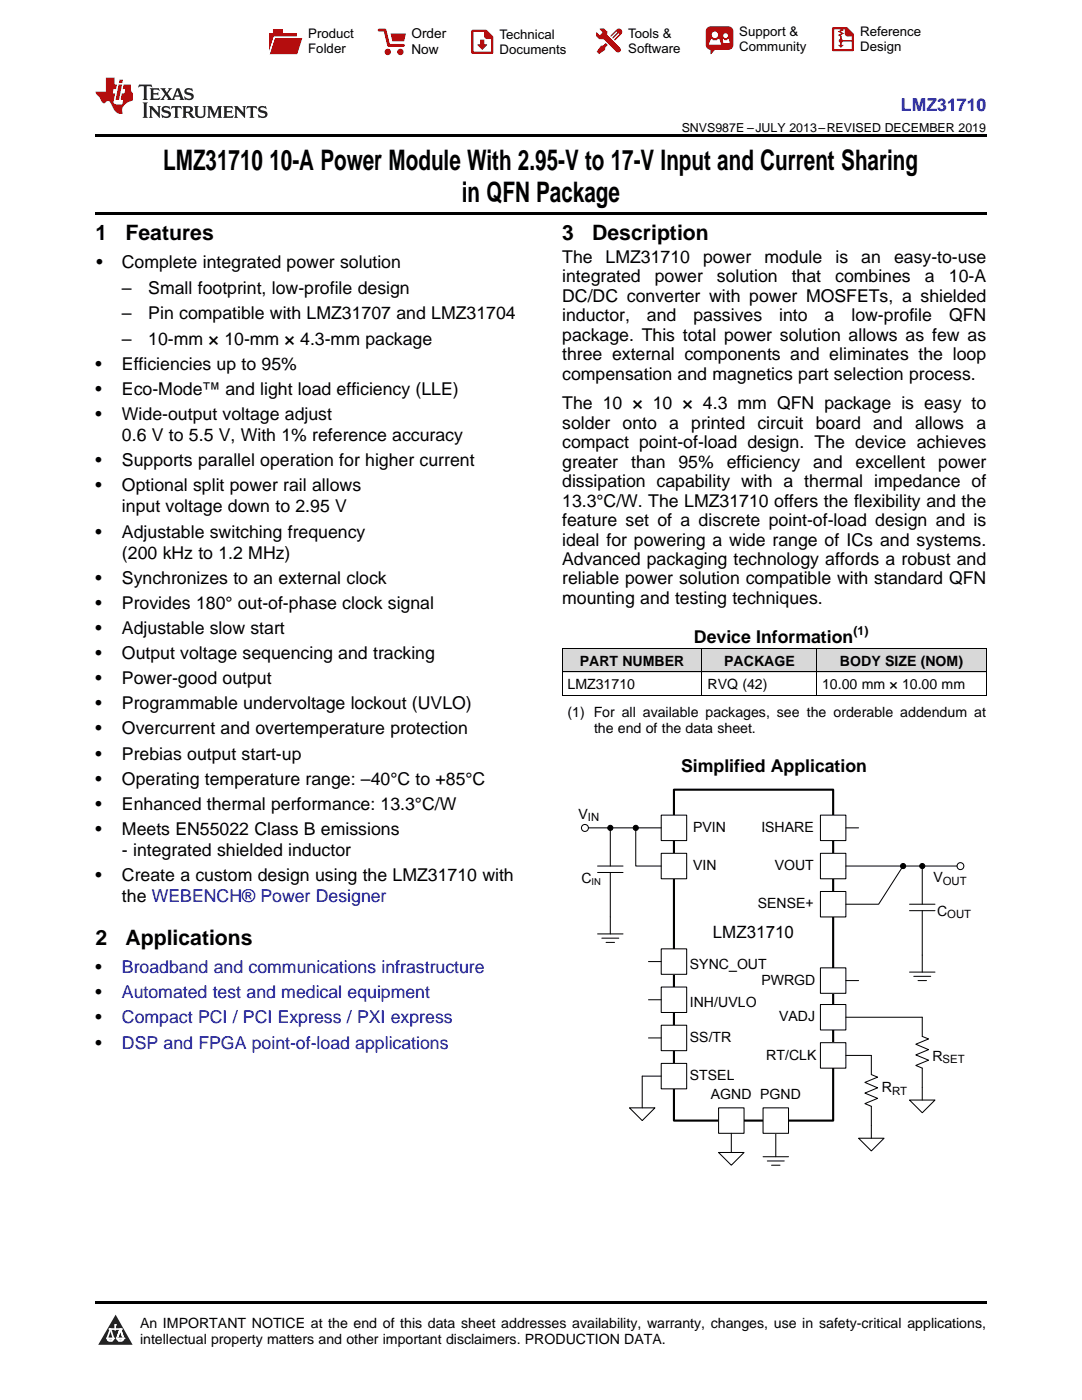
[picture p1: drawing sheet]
<svg xmlns="http://www.w3.org/2000/svg" width="216mm" height="279mm" viewBox="0 0 216 279" stroke-linecap="round" stroke-linejoin="round" font-family="sans-serif">
<defs><g id="words">
<g font-size="5.6">
<text x="32.6" y="33.9">LMZ31710</text>
<text x="53.7" y="33.9">10-A Power Module With 2.95-V to 17-V Input and Current Sharing</text>
<text x="92.1" y="40.3">in QFN Package</text>
</g>
<g font-size="4.2">
<text x="19" y="47.8">1</text>
<text x="25" y="47.8">Features</text>
<text x="112.2" y="47.8">3</text>
<text x="118.2" y="47.8">Description</text>
<text x="19" y="188.5">2</text>
<text x="25" y="188.5">Applications</text>
</g>
<text font-size="3.5" fill="#00f" x="179.8" y="22.2">LMZ31710</text>
<g font-size="3.5">
<text x="19.2" y="53.5">•</text>
<text x="24.3" y="53.5">Complete integrated power solution</text>
<text x="112.2" y="52.5">The</text>
<text x="120.8" y="52.5">LMZ31710</text>
<text x="140.3" y="52.5">power</text>
<text x="152.5" y="52.5">module</text>
<text x="166.7" y="52.5">is</text>
<text x="171.9" y="52.5">an</text>
<text x="178.4" y="52.5">easy-to-use</text>
<text x="24.3" y="58.6">–</text>
<text x="29.6" y="58.6">Small footprint, low-profile design</text>
<text x="112.2" y="56.3">integrated</text>
<text x="130.7" y="56.3">power</text>
<text x="143" y="56.3">solution</text>
<text x="158" y="56.3">that</text>
<text x="166.6" y="56.3">combines</text>
<text x="184.6" y="56.3">a</text>
<text x="189.3" y="56.3">10-A</text>
<text x="24.3" y="63.7">–</text>
<text x="29.6" y="63.7">Pin compatible with LMZ31707 and LMZ31704</text>
<text x="112.2" y="60.2">DC/DC converter with power MOSFETs, a shielded</text>
<text x="112.2" y="64.1">inductor,</text>
<text x="129.1" y="64.1">and</text>
<text x="138.4" y="64.1">passives</text>
<text x="155.5" y="64.1">into</text>
<text x="164.5" y="64.1">a</text>
<text x="169.9" y="64.1">low-profile</text>
<text x="189.4" y="64.1">QFN</text>
<text x="24.3" y="68.8">–</text>
<text x="29.6" y="68.8">10-mm × 10-mm × 4.3-mm package</text>
<text x="112.2" y="68">package. This total power solution allows as few as</text>
<text x="112.2" y="71.9">three external components and eliminates the loop</text>
<text x="19" y="73.8">•</text>
<text x="24.3" y="73.8">Efficiencies up to 95%</text>
<text x="112.2" y="75.7">compensation and magnetics part selection process.</text>
<text x="19" y="78.8">•</text>
<text x="19" y="83.8">•</text>
<text x="24.3" y="78.8">Eco-Mode™ and light load efficiency (LLE)</text>
<text x="24.3" y="83.8">Wide-output voltage adjust</text>
<text x="112.2" y="81.7">The 10 × 10 × 4.3 mm QFN package is easy to</text>
<text x="24.3" y="88">0.6 V to 5.5 V, With 1% reference accuracy</text>
<text x="112.2" y="85.6">solder onto a printed circuit board and</text>
<text x="112.2" y="89.5">compact point-of-load design. The device achieves</text>
<text x="182.6" y="85.6">allows</text>
<text x="194.8" y="85.6">a</text>
<text x="19" y="93">•</text>
<text x="24.3" y="93">Supports parallel operation for higher current</text>
<text x="112.2" y="93.3">greater</text>
<text x="125.9" y="93.3">than</text>
<text x="135.4" y="93.3">95%</text>
<text x="145" y="93.3">efficiency</text>
<text x="162.3" y="93.3">and</text>
<text x="170.7" y="93.3">excellent</text>
<text x="187.2" y="93.3">power</text>
<text x="19" y="98">•</text>
<text x="24.3" y="98">Optional split power rail allows</text>
<text x="112.2" y="97.2">dissipation capability with a thermal impedance of</text>
<text x="112.2" y="101.1">13.3°C/W. The LMZ31710 offers the flexibility and the</text>
<text x="19" y="107.3">•</text>
<text x="24.3" y="102.3">input voltage down to 2.95 V</text>
<text x="24.3" y="107.3">Adjustable switching frequency</text>
<text x="112.2" y="105">feature set of a discrete point-of-load design and is</text>
<text x="24.3" y="111.5">(200 kHz to 1.2 MHz)</text>
<text x="112.2" y="108.9">ideal for powering a wide range of ICs and systems.</text>
<text x="112.2" y="112.7">Advanced packaging technology affords a robust and</text>
<text x="19" y="116.5">•</text>
<text x="24.3" y="116.5">Synchronizes to an external clock</text>
<text x="112.2" y="116.6">reliable power solution compatible with standard QFN</text>
<text x="19" y="121.5">•</text>
<text x="24.3" y="121.5">Provides 180° out-of-phase clock signal</text>
<text x="112.2" y="120.5">mounting and testing techniques.</text>
<text x="19" y="126.5">•</text>
<text x="19" y="131.6">•</text>
<text x="24.3" y="126.5">Adjustable slow start</text>
<text x="24.3" y="131.6">Output voltage sequencing and tracking</text>
<text x="138.5" y="128.2">Device Information</text>
<text x="19" y="136.6">•</text>
<text x="24.3" y="136.6">Power-good output</text>
<text x="19" y="141.6">•</text>
<text x="24.3" y="141.6">Programmable undervoltage lockout (UVLO)</text>
<text x="19" y="146.6">•</text>
<text x="24.3" y="146.6">Overcurrent and overtemperature protection</text>
<text x="19" y="151.6">•</text>
<text x="24.3" y="151.6">Prebias output start-up</text>
<text x="135.9" y="154">Simplified Application</text>
<text x="19" y="156.6">•</text>
<text x="19" y="161.6">•</text>
<text x="24.3" y="156.6">Operating temperature range: –40°C to +85°C</text>
<text x="24.3" y="161.6">Enhanced thermal performance: 13.3°C/W</text>
<text x="19" y="166.6">•</text>
<text x="24.3" y="166.6">Meets EN55022 Class B emissions</text>
<text x="24.3" y="170.9">- integrated shielded inductor</text>
<text x="19" y="175.9">•</text>
<text x="24.3" y="175.9">Create a custom design using the LMZ31710 with</text>
<text x="24.3" y="180.1">the WEBENCH® Power Designer</text>
<text x="19" y="194.2">•</text>
<text x="19" y="199.2">•</text>
<text x="19" y="204.3">•</text>
<text x="19" y="209.3">•</text>
</g>
<g font-size="3.5" fill="#0000c8">
<text x="24.3" y="194.2">Broadband and communications infrastructure</text>
<text x="24.3" y="199.2">Automated test and medical equipment</text>
<text x="24.3" y="204.3">Compact PCI / PCI Express / PXI express</text>
<text x="24.3" y="209.3">DSP and FPGA point-of-load applications</text>
</g>
<text font-size="3.4" x="142.3" y="187.2">LMZ31710</text>
<g font-size="2.8">
<text x="113.2" y="137.5">LMZ31710</text>
<text x="115.7" y="132.9">PART NUMBER</text>
<text x="141.2" y="137.5">RVQ (42)</text>
<text x="144.5" y="132.9">PACKAGE</text>
<text x="164" y="137.5">10.00 mm × 10.00 mm</text>
<text x="167.6" y="132.9">BODY SIZE (NOM)</text>
<text x="113.2" y="143.1">(1) For all available packages, see the orderable addendum at</text>
<text x="118.5" y="146.2">the end of the data sheet.</text>
<text x="115.4" y="163.4">V</text>
<text x="138.3" y="166.1">PVIN</text>
<text x="151.9" y="166.1">ISHARE</text>
<text x="138.3" y="173.7">VIN</text>
<text x="154.6" y="173.7">VOUT</text>
<text x="116" y="176.2">C</text>
<text x="186.3" y="176.1">V</text>
<text x="151.2" y="181.3">SENSE+</text>
<text x="187" y="182.7">C</text>
<text x="137.7" y="193.4">SYNC_OUT</text>
<text x="151.9" y="196.5">PWRGD</text>
<text x="137.7" y="201">INH/UVLO</text>
<text x="155.4" y="203.9">VADJ</text>
<text x="137.7" y="208">SS/TR</text>
<text x="137.6" y="215.6">STSEL</text>
<text x="152.9" y="211.5">RT/CLK</text>
<text x="186.1" y="211.6">R</text>
<text x="141.8" y="219.4">AGND PGND</text>
<text x="175.9" y="218">R</text>
<text x="27.9" y="265">An IMPORTANT NOTICE at the end of this data sheet addresses availability, warranty, changes, use in safety-critical applications,</text>
<text x="27.9" y="268.2">intellectual property matters and other important disclaimers. PRODUCTION DATA.</text>
</g>
<g font-size="2.7">
<text x="82.1" y="7.7">Order</text>
<text x="82.1" y="10.7">Now</text>
</g>
<g font-size="2.6">
<text x="61.5" y="7.6">Product</text>
<text x="61.5" y="10.6">Folder</text>
<text x="99.7" y="7.8">Technical</text>
<text x="99.7" y="10.8">Documents</text>
<text x="125.3" y="7.6">Tools &amp;</text>
<text x="125.3" y="10.6">Software</text>
<text x="147.5" y="7.2">Support &amp;</text>
<text x="147.5" y="10.2">Community</text>
<text x="171.6" y="7.3">Reference</text>
<text x="171.6" y="10.2">Design</text>
</g>
<g font-size="2.5">
<text x="136" y="26.3">SNVS987E –JULY 2013–REVISED DECEMBER 2019</text>
<text x="170.3" y="126.8">(1)</text>
</g>
<g font-size="2.3">
<text x="117.3" y="163.9">IN</text>
<text x="188.1" y="176.6">OUT</text>
<text x="189" y="183.2">OUT</text>
<text x="188.1" y="212.1">SET</text>
<text x="178" y="218.5">RT</text>
</g>
<text font-size="1.9" x="118.1" y="176.6">IN</text>
</g></defs>
<g fill="#d8d8d8">
<path d="M112.2 129.5h27.9v4.7h-27.9z"/>
<path d="M140.1 129.5h22.9v4.7h-22.9z"/>
<path d="M163 129.5h33.8v4.7h-33.8z"/>
</g>
<path d="M23.1 262.4l3.4 6h-6.9z" fill-rule="evenodd" fill="#231f20"/>
<path d="M21.4 267.1h1.2l-.3 .5h-.3a.55 .55 0 0 1-.6-.5z" fill-rule="evenodd" fill="#fff"/>
<path d="M21.4 267.1h1.2l-.3 .5h-.3a.55 .55 0 0 1-.6-.5z" fill="none" stroke="#231f20" stroke-width=".34"/>
<path d="M21.4 267.1l1.2 .1-.3 .4h-.5z" fill="none" stroke="#fff" stroke-width=".34"/>
<path d="M23 265.3h.1" fill="none" stroke="#fff" stroke-width=".34"/>
<path d="M23 264.4v.9z" fill="#fff"/>
<path d="M23 264.4v.9z" fill="none" stroke="#fff" stroke-width=".34"/>
<circle cx="23" cy="264.4" r=".17" fill="#fff"/>
<path d="M21.9 265.2h.1" fill="none" stroke="#fff" stroke-width=".34"/>
<path d="M21.9 265.2h2.3z" fill="#fff"/>
<path d="M21.9 265.2h2.3z" fill="none" stroke="#fff" stroke-width=".34"/>
<circle cx="24.2" cy="265.2" r=".17" fill="#fff"/>
<path d="M23.3 267.1h.1" fill="none" stroke="#fff" stroke-width=".34"/>
<path d="M24 265.2l-.7 1.9z" fill-rule="evenodd" fill="#fff"/>
<path d="M24 265.2l-.7 1.9z" fill="none" stroke="#fff" stroke-width=".34"/>
<path d="M24 265.2l.7 1.9z" fill-rule="evenodd" fill="#fff"/>
<path d="M24 265.2l.7 1.9z" fill="none" stroke="#fff" stroke-width=".34"/>
<path d="M24.6 267.1h.1" fill="none" stroke="#fff" stroke-width=".34"/>
<circle cx="21.4" cy="267.1" r=".17" fill="#fff"/>
<path d="M22.1 265.2l-.7 1.9z" fill="#fff"/>
<path d="M22.1 265.2l-.7 1.9z" fill="none" stroke="#fff" stroke-width=".34"/>
<path d="M22.1 265.2l.5 1.9z" fill="#fff"/>
<path d="M22.1 265.2l.5 1.9z" fill="none" stroke="#fff" stroke-width=".34"/>
<circle cx="22.6" cy="267.1" r=".17" fill="#fff"/>
<path d="M23.4 267.1h1.3a.65 .65 0 0 1-.7 .5 .65 .65 0 0 1-.6-.5z" fill-rule="evenodd" fill="#fff"/>
<path d="M23.4 267.1h1.3a.65 .65 0 0 1-.7 .5 .65 .65 0 0 1-.6-.5z" fill="none" stroke="#231f20" stroke-width=".34"/>
<path d="M23.4 267.1h1.3l-.4 .5h-.6z" fill="none" stroke="#fff" stroke-width=".34"/>
<path d="M23.3 267.1h.1" fill="none" stroke="#fff" stroke-width=".34"/>
<circle cx="24.7" cy="267.1" r=".17" fill="#fff"/>
<path d="M19 259.7h177.8v.5h-177.8z" fill="#000"/>
<path d="M134.5 157.6h31.7v66h-31.7z" fill="none" stroke="#000" stroke-width=".42"/>
<path d="M131.9 162.7h5.1v5.1h-5.1z" fill-rule="evenodd" fill="#fff"/>
<path d="M131.9 162.7h5.1v5.1h-5.1z" fill="none" stroke="#000" stroke-width=".2"/>
<path d="M131.9 170.3h5.1v5.1h-5.1z" fill-rule="evenodd" fill="#fff"/>
<path d="M131.9 170.3h5.1v5.1h-5.1z" fill="none" stroke="#000" stroke-width=".2"/>
<path d="M163.7 208.1h5.1v5.1h-5.1z" fill-rule="evenodd" fill="#fff"/>
<path d="M163.7 208.1h5.1v5.1h-5.1z" fill="none" stroke="#000" stroke-width=".2"/>
<path d="M163.7 193.2h5.1v5h-5.1z" fill-rule="evenodd" fill="#fff"/>
<path d="M163.7 193.2h5.1v5h-5.1z" fill="none" stroke="#000" stroke-width=".2"/>
<path d="M163.7 177.9h5.1v5.1h-5.1z" fill-rule="evenodd" fill="#fff"/>
<path d="M163.7 177.9h5.1v5.1h-5.1z" fill="none" stroke="#000" stroke-width=".2"/>
<path d="M163.7 170.3h5.1v5.1h-5.1z" fill-rule="evenodd" fill="#fff"/>
<g fill="none" stroke="#000" stroke-width=".2">
<path d="M121.8 165.2h10.1M126.9 165.2v7.6h5M163.7 170.3h5.1v5.1h-5.1z"/>
<circle cx="126.9" cy="165.2" r=".51"/>
</g>
<circle cx="126.9" cy="165.2" r=".51" fill="#000"/>
<path d="M131.9 204.6h5.1v5.1h-5.1z" fill-rule="evenodd" fill="#fff"/>
<path d="M131.9 204.6h5.1v5.1h-5.1z" fill="none" stroke="#000" stroke-width=".2"/>
<path d="M163.7 200.5h5.1v5.1h-5.1z" fill-rule="evenodd" fill="#fff"/>
<path d="M163.7 200.5h5.1v5.1h-5.1z" fill="none" stroke="#000" stroke-width=".2"/>
<path d="M131.9 212.2h5.1v5.1h-5.1z" fill-rule="evenodd" fill="#fff"/>
<path d="M128.1 214.8v6.3M131.9 212.2h5.1v5.1h-5.1zM125.6 221.1h5.1l-2.6 2.5z" fill="none" stroke="#000" stroke-width=".2"/>
<path d="M143.4 221.1h5.1v5.1h-5.1z" fill-rule="evenodd" fill="#fff"/>
<path d="M143.4 221.1h5.1v5.1h-5.1zM152.3 230.9h5M153.1 231.7h3.4M154 232.5h1.6M154.8 226.2v4.7" fill="none" stroke="#000" stroke-width=".2"/>
<path d="M152.3 221.1h5v5.1h-5z" fill-rule="evenodd" fill="#fff"/>
<g fill="none" stroke="#000" stroke-width=".2">
<path d="M117.4 165.2h4.4v7.6M119.2 174.1h5.1M119.2 172.8h5.1M121.8 174.1v12.3M168.8 172.8h22.2M180.2 172.8l-4.9 7.7h-6.5M184 172.8v7.7M119.2 186.4h5.1M120.1 187.2h3.4M120.9 188.1h1.7M168.8 195.7h2.5M181.5 181.7h5.1"/>
<path d="M181.5 180.5h5.1M181.5 194h5.1M182.3 194.9h3.4M183.2 195.7h1.7M184 181.7v12.3M128.1 214.8h3.8M129.4 207.1h2.5M168.8 203h15.2v3.8l1.3 .5-2.6 1.1 2.6 1.1-2.6 1 2.6 1.1-2.6 1 1.3 .6v6.3M173.9 210.6v3.9l1.2 .5-2.5 1 2.5 1.1-2.5 1.1 2.5 1-2.5 1.1 1.3 .5v6.4M181.5 219.5h5.1l-2.6 2.6zM152.3 221.1h5v5.1h-5zM171.3 227.2h5.1l-2.5 2.5z"/>
<circle cx="116.7" cy="165.2" r=".7"/>
<circle cx="121.8" cy="165.2" r=".51"/>
<circle cx="180.2" cy="172.8" r=".51"/>
<circle cx="184" cy="172.8" r=".51"/>
<circle cx="191.7" cy="172.9" r=".69"/>
</g>
<g fill="#000">
<circle cx="121.8" cy="165.2" r=".51"/>
<circle cx="180.2" cy="172.8" r=".51"/>
<circle cx="184" cy="172.8" r=".51"/>
</g>
<path d="M131.9 197h5.1v5.1h-5.1z" fill-rule="evenodd" fill="#fff"/>
<path d="M129.4 199.5h2.5M131.9 197h5.1v5.1h-5.1zM168.8 210.6h5.1M143.4 230h5.1l-2.6 2.5zM145.9 226.2v3.8" fill="none" stroke="#000" stroke-width=".2"/>
<path d="M131.9 189.4h5.1v5h-5.1z" fill-rule="evenodd" fill="#fff"/>
<path d="M129.4 191.9h2.5M131.9 189.4h5.1v5h-5.1z" fill="none" stroke="#000" stroke-width=".2"/>
<path d="M163.7 162.7h5.1v5.1h-5.1z" fill-rule="evenodd" fill="#fff"/>
<path d="M112.2 138.8h84.6M112.2 134.1h84.6M112.2 129.5h84.6M112.2 129.5v9.3M140.1 129.5v9.3M162.9 129.5v9.3M196.8 129.5v9.3M163.7 162.7h5.1v5.1h-5.1zM168.8 165.2h2.5" fill="none" stroke="#000" stroke-width=".2"/>
<path d="M19 26.8h177.8v.6h-177.8zM19 42.3h177.8v.5h-177.8zM112.2 138.8h.1zM162.9 138.8h.1zM196.7 138.8h.1z" fill="#000"/>
<path d="M27.7 16.9l-.1 .6 .6-.3h.5v.2v2.2l-.2 .4h1l-.2-.4v-2.2v-.2h.5l.6 .3-.2-.6zM29.9 17.6l.2 .4v1.6l-.2 .4h1.9l.1-.6a1.09 1.09 0 0 1-1.3 .1v-.6h.6l.4 .2v-.7l-.2 .2h-.8v-.6l.2-.1a1.01 1.01 0 0 1 1 .3l-.1-.6zM32 17.6l.9 1.2-1 1.2h.9l-.2-.3 .5-.7 .5 .7-.3 .3h1.7l-.2-.3 .1-.4h1l.1 .4-.2 .3h1l-.3-.4-.7-2h-.5l-1 2.2-.8-1.1 .9-1.1h-.9l.2 .2-.4 .7-.4-.7 .2-.2zM35.4 18l.4 1h-.8zM37 17.7a.66 .66 0 0 0-.2 .8 .66 .66 0 0 0 .6 .4l.7 .2 .1 .2a.8 .8 0 0 1-.7 .4 .8 .8 0 0 1-.7-.5l.1 .8 .2-.2a.94 .94 0 0 0 1.1 .1 .94 .94 0 0 0 .4-.9 1.48 1.48 0 0 0-1.3-.6v-.4a1.1 1.1 0 0 1 1.2 .2l-.2-.6-.2 .1-.5-.1zM28.5 20.4l.2 .4v2.3l-.2 .4h1l-.2-.4v-2.3l.2-.4zM29.7 21.2l.2 .4v1.5l-.2 .4h.8l-.3-.4 .1-1.3 1.6 1.8v-2l.2-.4h-.7l.2 .2v1.1l-1.2-1.3zM32.5 21.3a.66 .66 0 0 0-.2 .8 .66 .66 0 0 0 .6 .4l.6 .2 .2 .2a.8 .8 0 0 1-.8 .4 .8 .8 0 0 1-.7-.5l.2 .7 .2-.1a.94 .94 0 0 0 1 .1 .94 .94 0 0 0 .5-1 1.47 1.47 0 0 0-1.3-.6l-.1-.3a1.1 1.1 0 0 1 1.3 .2l-.2-.6-.2 .1-.5-.2zM34.3 21.2l-.2 .6a.64 .64 0 0 1 .8-.3v1.6l-.2 .4h1l-.3-.4 .1-1.6a.66 .66 0 0 1 .8 .3l-.2-.6zM36.3 21.2l.3 .4v1.5l-.3 .4h1l-.2-.2v-.7h.5l.1 .1a.8 .8 0 0 0 1.2 .7l-1-1a.62 .62 0 0 0 .6-.5 .62 .62 0 0 0-.6-.7zM37.1 21.5h.1a.48 .48 0 0 1 .6 0 .48 .48 0 0 1 .1 .6l-.2 .1-.6 .1zM38.7 21.2l.2 .2a2.29 2.29 0 0 0 .4 2 1.05 1.05 0 0 0 1.7-.7v-1.3l.2-.2h-.8l.2 .4v1.1a.61 .61 0 0 1-.6 .6 .61 .61 0 0 1-.6-.6v-1.1l.3-.4zM41.3 21.2l.3 .4v1.5l-.3 .4h.8l-.2-.4v-1.4l.8 1.9 .9-1.9v1.4l-.2 .4h.9l-.2-.4v-1.5l.2-.4h-.8l-.7 1.5-.6-1.5zM44.5 21.2l.2 .4v1.5l-.2 .4h1.9l.2-.6a1.1 1.1 0 0 1-1.4 .2v-.7h.6l.4 .2v-.6l-.2 .1-.8 .1v-.6l.2-.1a1.02 1.02 0 0 1 1.1 .2l-.2-.5zM46.7 21.2l.2 .4v1.5l-.2 .4h.8l-.3-.4 .1-1.3 1.6 1.8v-2l.2-.4h-.7l.2 .2v1.1l-1.2-1.3zM49.3 21.2l-.1 .6a.64 .64 0 0 1 .8-.3v1.6l-.3 .4h1l-.2-.4v-1.6a.66 .66 0 0 1 .8 .3l-.1-.6zM51.7 21.3a.66 .66 0 0 0-.2 .7 .66 .66 0 0 0 .7 .5l.6 .2 .1 .2a.8 .8 0 0 1-.7 .4 .8 .8 0 0 1-.7-.5l.1 .7 .2-.1a.94 .94 0 0 0 1.1 .1 .94 .94 0 0 0 .4-1 1.48 1.48 0 0 0-1.2-.6l-.1-.3a1.1 1.1 0 0 1 1.2 .2l-.2-.6-.1 .1-.6-.2z" fill="#231f20"/>
<path d="M21.1 15.5v2.8h-2v.4l.9 .9a.96 .96 0 0 0 1 1 .59 .59 0 0 1 .5-.4 .59 .59 0 0 1 .5 .3l.4 .8a1.61 1.61 0 0 0 2.1 1.3 1.63 1.63 0 0 1 1.1-2.2l.9-.3v-1.5a1.6 1.6 0 0 1-.4-1.7h-1.4l-.2 .9h.5l-.2 .8h-.5l-.2 1v.3h.5l-.2 .9h-.7a.74 .74 0 0 1-1-.6l.3-1.6h-.5l.2-.8h.5l.1-.9h-.4v-1.4zM23.7 16.9l-.7 3h.8l.6-3zM23.8 15.9l-.1 .7h.7l.2-.7z" fill="#ee1d23"/>
<g fill="#d60000">
<path d="M54.5 5.8h2v.8h2.7v4.2h-5.5v-4.2h.8z" fill-rule="evenodd"/>
<path d="M54.8 7.5h5.6l-1.1 3.3h-5.6z" fill-rule="evenodd"/>
</g>
<path d="M54.7 7.4h5.7l-.1 .1h-5.5l-1.1 3.3z" fill-rule="evenodd" fill="#fff"/>
<path d="M54.7 7.4h5.7l-.1 .1h-5.5l-1.1 3.3z" fill="none" stroke="#fff" stroke-width=".2"/>
<path d="M75.6 6h1.2l.7 3.1h3" fill="none" stroke="#d60000" stroke-width=".56"/>
<g fill="#d60000">
<path d="M77.9 6.7h3.1l-.4 1.5h-2.3z" fill-rule="evenodd"/>
<circle cx="77.4" cy="10.4" r=".64"/>
<circle cx="79.9" cy="10.4" r=".64"/>
</g>
<path d="M94.3 6.2h2.7l1.2 1.2v3.1h-3.9z" fill="none" stroke="#d60000" stroke-width=".44"/>
<g fill="#d60000">
<path d="M95.8 7.9h.8v1h.6l-1 1.1-.9-1v-.1h.5z" fill-rule="evenodd"/>
<path d="M96.6 6.2h.4l1.2 1.2v.4h-1.2l-.4-.4z" fill-rule="evenodd"/>
<path d="M119.7 5.7h.8l.6 .6 .1 .7 2.5 2.5-.7 .8-2.4-2.3-1.1-.2-.5-.6v-.8l.7 .6 .5-.4v-.2l-.5-.5z" fill-rule="evenodd"/>
<path d="M119.9 9.1h.5l.5-.5 .4 .4-.5 .5-.1 .4-1.2 .9-.4-.5z" fill-rule="evenodd"/>
<path d="M123 5.9a.67 .67 0 0 1 1 0 .67 .67 0 0 1 0 .9z" fill-rule="evenodd"/>
<path d="M123 5.9l1 .9-1.2 1.2h-.2v-.2l.9-.9 .1-.2h-.2l-1 1h-.2v-.2l1-1v-.2h-.2l-1 1h-.2v-.2z" fill-rule="evenodd"/>
<circle cx="123.3" cy="9.9" r=".54"/>
</g>
<path d="M121.1 6.3l-.1 .7" fill="none" stroke="#d60000" stroke-width=".2"/>
<g fill="#d60000">
<path d="M141.1 5.5l.7-.2h3.6a.95 .95 0 0 1 .9 .9v2.8a.95 .95 0 0 1-.9 .9h-3.6a.95 .95 0 0 1-1-.9v-2.8z" fill-rule="evenodd"/>
<path d="M141.8 9.9h.9l-.8 .9h-.1z" fill-rule="evenodd"/>
</g>
<g fill="#fff">
<path d="M144.3 8.6h1.3z"/>
<path d="M141.9 7.8h.2l.2 .2h.7l.2-.2h.3l.4 1.1h-2.5z" fill-rule="evenodd"/>
<path d="M144.2 7.8h.2l.2 .2h.5l.1-.2h.2l.2 .8h-1.3z" fill-rule="evenodd"/>
<circle cx="142.6" cy="6.9" r=".65"/>
<circle cx="144.8" cy="7.1" r=".48"/>
</g>
<path d="M166.2 5.6h2.8l1.2 1.3v3.1h-4z" fill="none" stroke="#d60000" stroke-width=".44"/>
<path d="M167.8 7.3v1.8M167.8 8.1h2.3" fill="none" stroke="#d60000" stroke-width=".3"/>
<g fill="#d60000">
<path d="M168.6 5.6h.4l1.2 1.3v.4h-1.1l-.5-.6z" fill-rule="evenodd"/>
<circle cx="167.8" cy="8.1" r=".42"/>
<circle cx="169.1" cy="6.7" r=".55"/>
</g>
<g fill="#d60000">
<path d="M167.2 9h1.2l-.6 .5z"/>
<path d="M167.5 5.8h.6l.3 .2-.6 .3 .6 .4-.7 .3 .2 .3h-.2l-.5-.3 .6-.3-.6-.4 .6-.3z"/>
</g>
<use href="#words"/>
</svg>
